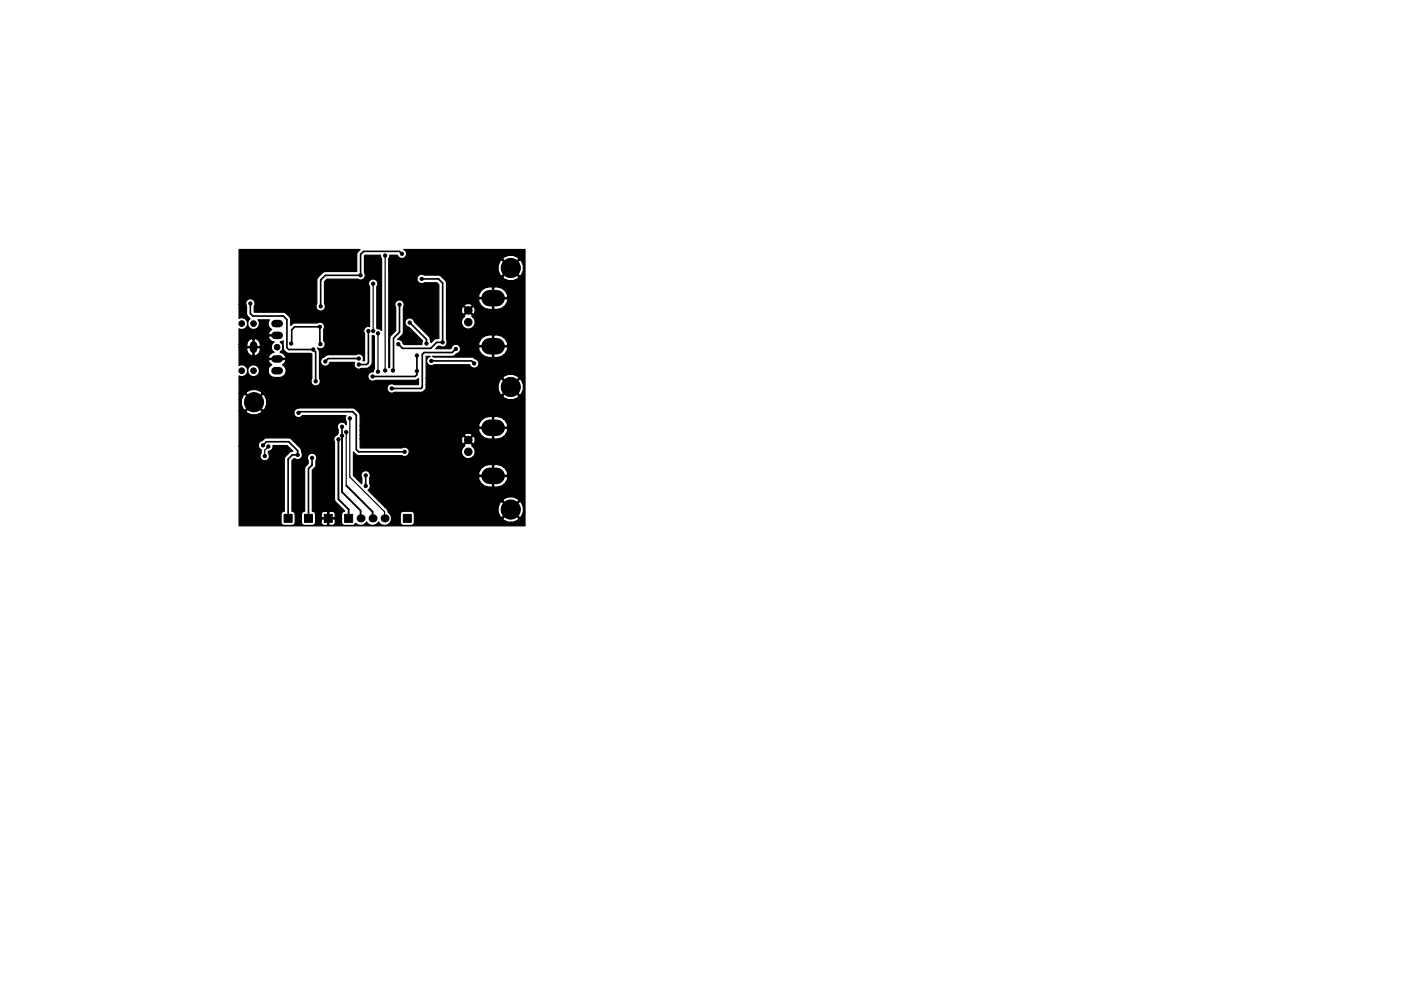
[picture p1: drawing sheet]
<svg xmlns="http://www.w3.org/2000/svg" width="297mm" height="210mm" viewBox="0 0 297 210" stroke-linecap="round" stroke-linejoin="round" font-family="sans-serif">
<g fill="#000" stroke="#000" stroke-width=".21">
<path d="M60.2 109.1h1.7v1.7h-1.7zM64.6 109.1h1.7v1.7h-1.7zM68.7 109.1h1.7v1.7h-1.7zM73.1 109.1h1.7v1.7h-1.7zM85.5 109.1h1.7v1.7h-1.7z"/>
<circle cx="53.1" cy="57.7" r=".35"/>
<circle cx="60.5" cy="53.8" r=".35"/>
<circle cx="62.2" cy="59.2" r=".35"/>
<circle cx="76.5" cy="58.4" r=".35"/>
<circle cx="81.7" cy="54.2" r=".35"/>
<circle cx="85.2" cy="53.8" r=".35"/>
<circle cx="89.4" cy="59.2" r=".35"/>
<circle cx="108.3" cy="56.9" r="2.03"/>
<circle cx="51.3" cy="78.7" r=".6"/>
<circle cx="51.3" cy="68.7" r=".6"/>
<circle cx="53.1" cy="60.2" r=".35"/>
<circle cx="53.1" cy="64.4" r=".35"/>
<circle cx="53.8" cy="68.7" r=".6"/>
<circle cx="53.8" cy="78.7" r=".6"/>
<circle cx="55.6" cy="64.8" r=".35"/>
<circle cx="58.2" cy="64.3" r=".35"/>
<circle cx="58.8" cy="73.7" r=".6"/>
<circle cx="61.7" cy="72.9" r=".35"/>
<circle cx="65.1" cy="66.7" r=".35"/>
<circle cx="66.4" cy="74.2" r=".35"/>
<circle cx="66.5" cy="61.2" r=".35"/>
<circle cx="67.8" cy="69.3" r=".35"/>
<circle cx="67.9" cy="73" r=".35"/>
<circle cx="68" cy="65" r=".35"/>
<circle cx="69" cy="76.7" r=".35"/>
<circle cx="73.5" cy="63.7" r=".35"/>
<circle cx="76.1" cy="77.3" r=".35"/>
<circle cx="76.1" cy="76.1" r=".35"/>
<circle cx="78.1" cy="70.2" r=".35"/>
<circle cx="79" cy="79.9" r=".35"/>
<circle cx="79.1" cy="70.2" r=".35"/>
<circle cx="79.1" cy="60.2" r=".35"/>
<circle cx="80.1" cy="78.9" r=".35"/>
<circle cx="80.1" cy="70.7" r=".35"/>
<circle cx="81.7" cy="78.6" r=".35"/>
<circle cx="83.2" cy="70.2" r=".35"/>
<circle cx="83.3" cy="78.6" r=".35"/>
<circle cx="84.5" cy="73" r=".35"/>
<circle cx="84.7" cy="64.6" r=".35"/>
<circle cx="86.9" cy="68.4" r=".35"/>
<circle cx="88.4" cy="75.4" r=".35"/>
<circle cx="88.4" cy="78.7" r=".35"/>
<circle cx="90.4" cy="72.9" r=".35"/>
<circle cx="91.4" cy="76.6" r=".35"/>
<circle cx="93.9" cy="72.6" r=".35"/>
<circle cx="95.1" cy="72.6" r=".35"/>
<circle cx="96.6" cy="74" r=".35"/>
<circle cx="99.3" cy="65.9" r=".8"/>
<circle cx="99.3" cy="68.4" r=".8"/>
<circle cx="100.5" cy="77.1" r=".35"/>
<circle cx="53.8" cy="85.3" r="2.03"/>
<circle cx="55.8" cy="94.5" r=".35"/>
<circle cx="56.1" cy="96.8" r=".35"/>
<circle cx="56.9" cy="94.7" r=".35"/>
<circle cx="58.9" cy="91.8" r=".35"/>
<circle cx="60.8" cy="82.6" r=".35"/>
<circle cx="63.1" cy="96.5" r=".35"/>
<circle cx="63.2" cy="94.1" r=".35"/>
<circle cx="63.3" cy="87.6" r=".35"/>
<circle cx="64.5" cy="97" r=".35"/>
<circle cx="66.2" cy="97.1" r=".35"/>
<circle cx="66.9" cy="80.9" r=".35"/>
<circle cx="71.8" cy="93.2" r=".35"/>
<circle cx="72.5" cy="92.5" r=".35"/>
<circle cx="72.5" cy="90.5" r=".35"/>
<circle cx="73.4" cy="91.7" r=".35"/>
<circle cx="74.2" cy="88.8" r=".35"/>
<circle cx="81" cy="99.4" r=".35"/>
<circle cx="81.2" cy="88.4" r=".35"/>
<circle cx="81.5" cy="92.7" r=".35"/>
<circle cx="83.1" cy="82.4" r=".35"/>
<circle cx="84.5" cy="85.1" r=".35"/>
<circle cx="85.8" cy="95.9" r=".35"/>
<circle cx="88.4" cy="85.2" r=".35"/>
<circle cx="99.3" cy="93.4" r=".8"/>
<circle cx="99.3" cy="95.9" r=".8"/>
<circle cx="108.3" cy="82.1" r="2.03"/>
<circle cx="53.5" cy="108.4" r=".35"/>
<circle cx="69.5" cy="100.6" r=".35"/>
<circle cx="77.5" cy="103.1" r=".35"/>
<circle cx="77.5" cy="100.9" r=".35"/>
<circle cx="108.3" cy="108.1" r="2.03"/>
</g>
<path d="M53.8 73.2v.9M58.3 78.7h.9M58.3 68.7h.9M58.3 71.2h.9M58.3 76.2h.9" fill="none" stroke="#000" stroke-width="1.6"/>
<path d="M103.8 63.3h1.5M103.8 73.5h1.5M103.8 90.8h1.5M103.8 101h1.5" fill="none" stroke="#000" stroke-width="3.5"/>
<g fill="#000">
<circle cx="76.5" cy="110" r=".85"/>
<circle cx="79" cy="110" r=".85"/>
<circle cx="81.5" cy="110" r=".85"/>
</g>
<g fill="none" stroke="#000" stroke-width=".35">
<path d="M53.1 57.7v2.5M85.2 53.8l-.5-.5h-7.6l-.6 .7v4.4h-7.5l-1 1v5.6M89.4 59.2h3.6l.9 .9v12.5h-1.3l-1.3 1.3h-6l-.8-.9M53.1 64.4v2.1l.5 .6h6.5l.7 .7v6l.4 .4h5.2l.5 .5v6.2M61.7 72.9l.1-.1v-2.8l.7-.7h5.3v3.6l.1 .1M66.5 61.2v4l-1.4 1.5M76.1 76.1h-6.5l-.6 .6M78.1 70.2v6.8l-.4 .3h-1.6M84.7 64.6v5.9l-1.3 1.2v6.8l-.1 .1M86.9 68.4l3.5 3.6v.9M88.4 75.4v4.1l-.4 .4h-9M91.4 76.6h8.6l.5 .5"/>
<path d="M96.6 74l-.7 .8h-6l-.4 .4v7l-.2 .2h-6.2M55.8 94.5l.7-.8h4.7l1.9 1.9v.9h-1.1l-.9 .9v12.6M63.3 87.6l.2-.2h11.3l.7 .7v7.3l.5 .5h9.8M66.2 97.1v1.6l-.8 .7v10.6M72.5 90.5v2M84.4 85.1h.1M77.5 100.9v2.2"/>
</g>
<path d="M81.7 54.2v24.4M79.1 60.2v10M80.1 70.7v8.2M56.9 94.7l-.8 .8v1.3M73.4 91.7v11.3M74.2 88.8v12.4l7.3 7.4v1.4" fill="none" stroke="#000" stroke-width=".25"/>
<path d="M71.8 93.2v12.7l2.1 2.2v1.9M72.5 92.5v11.9l4 3.9v1.7M73.4 103l5.6 5.6v1.4" fill="none" stroke="#000" stroke-width=".4"/>
<path d="M50.7 52.9h25.6l-.4 .5-.3 .6v3.6h-6.6l-.6 .2-1 1-.2 .6v5a1 1 0 0 0 .8 1.6 1 1 0 0 0 .8-1.6v-4.7l.5-.5h6.6a1 1 0 0 0 1.3-.1 1 1 0 0 0 .1-1.3v-3.5l.1-.2h3.3l.2 .8v15.2l-1-.5 .1-8.8a1 1 0 0 0-.2-1.4 1 1 0 0 0-1.4 .1 1 1 0 0 0 0 1.3l-.1 8.4a1 1 0 0 0-1 .5 1 1 0 0 0 0 1.1v5.7h-.4a.99 .99 0 0 0-.2-1.2 .99 .99 0 0 0-1.2 0h-5.9l-.8 .4a1 1 0 0 0-.6 1.7 1 1 0 0 0 1.7-.5h5.3l-.1 .2a1 1 0 0 0 .4 1.1 1 1 0 0 0 1.2-.1h1.3l.9-.8v-6.1h.4l.1 .2v6.8l-.2 .7a1 1 0 0 0-1.2 1.2 1 1 0 0 0 1.6 .6h8.4l.7-.4v1.3h-5.1a1 1 0 0 0-1.5 .8 1 1 0 0 0 1.5 .8h6l.7-.7v-.9h15.3v1.1l.4 .9 .4 .2 1.7-1.7h.4l1.7 1.7 .4-.2a2.33 2.33 0 0 0-.4-3.2l-1.7 1.7h-.4l-1.7-1.7-.4 .2-.4 1h-15.3v-1.4h16.3l1.7 1.7 1.7-1.7a2.19 2.19 0 0 0-3.4 0h-16.3v-4.6h.9l-.3 .1a1 1 0 0 0-.3 1.4 1 1 0 0 0 1.4 .3h7.6l.1 .3a1.03 1.03 0 0 0 1.7-.2 1.03 1.03 0 0 0-.8-1.5l-.6-.2h-8l-.3-.2h4.2l.3-.1 .6-.5a.96 .96 0 0 0 .8-1h3.9v.3a2.55 2.55 0 0 0 2.9 1.5v-2.2h.3v2.2h.7a2.38 2.38 0 0 0 2.2-1.8l-.1-.4h-5.9l-.1 .4h-3.9a1.05 1.05 0 0 0-1-1 1.05 1.05 0 0 0-1.1 1h-3.1l.5-.6 .4 .1a.98 .98 0 0 0 1.5-.5h6.7l.1 .3h2.8v-2.2h.3v2.2h2.8l.1-.3a2.64 2.64 0 0 0-3.2-1.9 2.53 2.53 0 0 0-2.9 1.9h-6.7l-.1-4.4h3.2l.2 .6a1.46 1.46 0 0 0 2.2 .2 1.46 1.46 0 0 0-.3-2.3l.1-.2-.8-.9-.8 .9v.2a1.42 1.42 0 0 0-.6 1.5h-3.2v-3h3.1l.2 1 .3 .1 .8-.8h.4l.8 .8 .2-.1a1.05 1.05 0 0 0-.2-1.6l-.8 .9h-.4l-.8-.9-.3 .1-.2 .5h-3.1v-.7h3.8l.8 .8 .8-.8a.97 .97 0 0 0-1.6 0h-3.8v-1.1h6.8v.3a2.55 2.55 0 0 0 2.9 1.5v-2.2h.3v2.2h.7a2.38 2.38 0 0 0 2.2-1.8l-.1-.4h-5.9l-.1 .4h-6.8v-1h6.8l.1 .3h2.8v-2.2h.3v2.2h2.8a1.68 1.68 0 0 0-1.2-2l-1.6-.2a2.64 2.64 0 0 0-3.2 1.9h-6.8l-.1-3-.9-1h12.9l.2 .3a2.33 2.33 0 0 0 3.2-.3l-1.7-1.8-1.7 1.8h-12.9l-.7-.4h-3a1 1 0 0 0-1.6 .8 1 1 0 0 0 1.6 .8h2.6l.4 .4v11.4h-.4a1.5 1.5 0 0 0-1.2 .9l-.4-1.3-3.1-3.1a1 1 0 0 0-1.8-.6 1 1 0 0 0 .6 1.7l2.9 2.9-.2 .8h-3.7l-.3-.3a.99 .99 0 0 0-1.1-.8l1-.9 .2-.6v-5.3a1 1 0 0 0-.8-1.6 1 1 0 0 0-.8 1.6v4.9l-1 1.1-.3 .5v6.2l-.1 .1-.1-21.7h23.2v1.1l.4 1 .4 .2 1.7-1.7h.4l1.7 1.7 .4-.2a2.33 2.33 0 0 0-.4-3.3l-1.7 1.8h-.4l-1.7-1.8-.4 .3-.4 .9h-23.2v-1.3h24.2l1.7 1.7 1.7-1.7a2.19 2.19 0 0 0-3.4 0h-24.2l.2-.9h1.7a.99 .99 0 0 0 1.6 .5 .99 .99 0 0 0-.3-1.7h25.7v58.7h-60.6v-16.9h4.1l.1 .3 .5 .4v.7a1 1 0 0 0 .1 1.4 1 1 0 0 0 1.3 0 1 1 0 0 0 .1-1.4l.1-.4a.98 .98 0 0 0 .9-1.2h3l1.2 1.2h-.3a2.86 2.86 0 0 0-1.5 1.4v11.4h-.3l-.4 .4v1.9a.65 .65 0 0 0 .6 .7h1.7l.5-.2 .2-.5v-1.7h1.3v1.7a.65 .65 0 0 0 .7 .7l1.9-.1 .4-.3v-.8h1.2l.1 .9 .4 .3h.7l.2-.2v-1.2h.2v1.2l.2 .2 .9-.1 .3-.4v-.7l-.2-.2-4 .2v-1.3h1.2v.7l.2 .1h1.2v-1.1h.2v1.1h1.2l.2-.1v-.7l-.5-.5h-.7l-.2 .2-1.1-.2-.5 .5h-1.2l-.2-.3-.5-.2v-8.7a1.94 1.94 0 0 0 .8-2.1 1 1 0 0 0-.8-1.6 1 1 0 0 0-.8 1.6v.6l-.6 .6-.2 .5v9.1a.65 .65 0 0 0-.7 .6h-1.3l-.2-.4-.5-.2v-10.8l.4-.4h.3a1 1 0 0 0 1.2-.1 1 1 0 0 0 .1-1.3l-.2-.8-2.2-2.1-5-.1-.3 .1-.6 .5a1 1 0 0 0-.8 1.2h-4.1v-7.5h1.4l.3 .4 .9 .4h1.1l.5-.2h7.4a1 1 0 0 0 .8 .8 1 1 0 0 0 1-.4h9.2a.96 .96 0 0 0 .1 1.2v.7v-.1a1 1 0 0 0-1.5-.3 1 1 0 0 0-.2 1.4v.8l-.2 .3-.3 .2a1 1 0 0 0-.3 1.4v12.1l.3 .6 1.9 1.9-.6 .5-.1 1.9a.65 .65 0 0 0 .7 .7h1.7l.6-.4a1.46 1.46 0 0 0 2.3-.4 1.44 1.44 0 0 0 2.6 0 1.48 1.48 0 0 0 2.1 .5 1.48 1.48 0 0 0 .3-2.1h2.2v1.7a.65 .65 0 0 0 .6 .7l1.9-.1 .4-.3 .1-1.1h18.7l.2 .4a2.33 2.33 0 0 0 3.2-.4l-1.7-1.7-1.7 1.7h-18.7v-.9a.65 .65 0 0 0-.7-.6h-1.9l-.4 .6h-2.2l-.4-.4a1.17 1.17 0 0 0-.7-1.1h24v1.1l.4 .9 .4 .2 1.7-1.7h.4l1.7 1.7 .4-.2a2.33 2.33 0 0 0-.4-3.2l-1.7 1.7h-.4l-1.7-1.7-.4 .2-.4 1h-24l-1.4-1.4h26.4l1.7 1.7 1.7-1.7a2.19 2.19 0 0 0-3.4 0h-26.4l-2.2-2.2a.98 .98 0 0 0 .3-1.5v-1h23.2a2.48 2.48 0 0 0 2.9 1.8v-2.2h.3v2.2h.7a2.38 2.38 0 0 0 2.2-1.8l-.1-.4h-5.9l-.1 .4h-23.2l.2-.4-.1-.6h23.1l.1 .3h2.8v-2.2h.3v2.2h2.8a1.68 1.68 0 0 0-1.2-2l-1.6-.2a2.63 2.63 0 0 0-3.2 1.9h-23.1v-.2a1 1 0 0 0-1.4-.3 1 1 0 0 0-.3 1.4v1.2l-1.8-1.7 .1-5a1.29 1.29 0 0 0 1 .8h9.2a.99 .99 0 0 0 1.5-.6h11.2l.2 .6a1.46 1.46 0 0 0 2.2 .2 1.46 1.46 0 0 0-.3-2.3l.1-.2-.8-.9-.8 .9v.2a1.42 1.42 0 0 0-.6 1.5h-11.1a1 1 0 0 0-.5-1.1 1 1 0 0 0-1.1 0h-8.8l-.1-1.9h21.5l.2 1 .3 .1 .8-.8h.4l.8 .8a.97 .97 0 0 0 0-1.7l-.8 .9h-.4l-.8-.9-.3 .1-.2 .5h-21.5v-.7h22.2l.8 .8 .8-.8a.97 .97 0 0 0-1.6 0h-22.2v-1.1h25.2v.3a2.55 2.55 0 0 0 2.9 1.5v-2.2h.3v2.2h.7a2.38 2.38 0 0 0 2.2-1.8l-.1-.4h-5.9l-.1 .4h-25.2v-1h25.2l.1 .3h2.8v-2.2h.3v2.2h2.8a1.68 1.68 0 0 0-1.2-2l-1.6-.2a2.63 2.63 0 0 0-3.2 1.9h-25.2v-2.5l-1.2-1.2h-11.9a.97 .97 0 0 0-.9 1.2h-7.4l.4-.2 .3-.4-1.8-1.7-1.7 1.7h-1.4v-2.4h.5v1.1l.4 .9 .3 .3 1.8-1.8h.3l1.7 1.8a2.27 2.27 0 0 0 .5-3.1h50.4l.2 .4a2.33 2.33 0 0 0 3.2-.4l-1.7-1.7-1.7 1.7h-50.4l-.5-.4-1.7 1.7h-.3l-1.8-1.7-.3 .2-.4 1h-.5v-1.4h1.4l1.7 1.8 1.8-1.8-.3-.3a2.33 2.33 0 0 0-3.2 .3h-1.4v-3.6a1.28 1.28 0 0 0 1.8-.9 1.25 1.25 0 0 0 1.4 1 1.25 1.25 0 0 0 1.1-1.2h1.8l.1 .5a2.22 2.22 0 0 0 3.7 0 1.39 1.39 0 0 0-.7-1.8l.7-.8-.1-.3h-3.5l-.1 .3 .7 .8-.7 .7-.1 .6h-1.8v-.3a1.26 1.26 0 0 0-1.5-1 1.26 1.26 0 0 0-1 1.5v-.5a1.24 1.24 0 0 0-1.8-.8v-3.8h1.6a1.49 1.49 0 0 0 1.1 1.7l.2-.1v-1.6h.3v1.6l.3 .1a1.5 1.5 0 0 0 1-1.7h-4.5v-.7h1.6v.4h1.3v-1.6h.3v1.6h1.3a1.49 1.49 0 0 0-1.1-1.7l-.2 .1-.6-.1-.5 .3-.3 .4-.2 .6h-1.6v-3.3l.3 .1a1.25 1.25 0 0 0 1.5-1.4 1.25 1.25 0 0 0-1.8-.9v-3h1.4l.2 .4v1.9l.7 .7a1.25 1.25 0 0 0-.3 1.8 1.25 1.25 0 0 0 1.8 .2 1.25 1.25 0 0 0 .2-1.7h2.4l-.2 .2a1.39 1.39 0 0 0 .7 1.8l-.7 .8 .1 .3h1.9v.3h-1.9l-.1 .2a1.4 1.4 0 0 0 1.2 1.1 1.23 1.23 0 0 0 0 2.1 1.1 1.1 0 0 0-1.1 1.3h3.5l.1-.2a1.4 1.4 0 0 0-1.2-1.1 1.23 1.23 0 0 0 0-2.1l.6-.3 .1 1.8 .8 .8 4.9 .1 .3 .1v5.2a1 1 0 0 0 .8 1.6 1 1 0 0 0 .8-1.6v-5.6l-.3-.8a.99 .99 0 0 0 1.3-.2 .99 .99 0 0 0-.1-1.4l.1-2.4a1 1 0 0 0-.2-1.3 1 1 0 0 0-1.3-.1h-4.7l-.3 .1-.6 .4v-1.5l-1.2-1.2-6.5-.1v-1.2a1 1 0 0 0-.6-1.6 1 1 0 0 0-1.2 1.2h-1.4z" fill="#000" stroke="#000" stroke-width=".25"/>
</svg>
